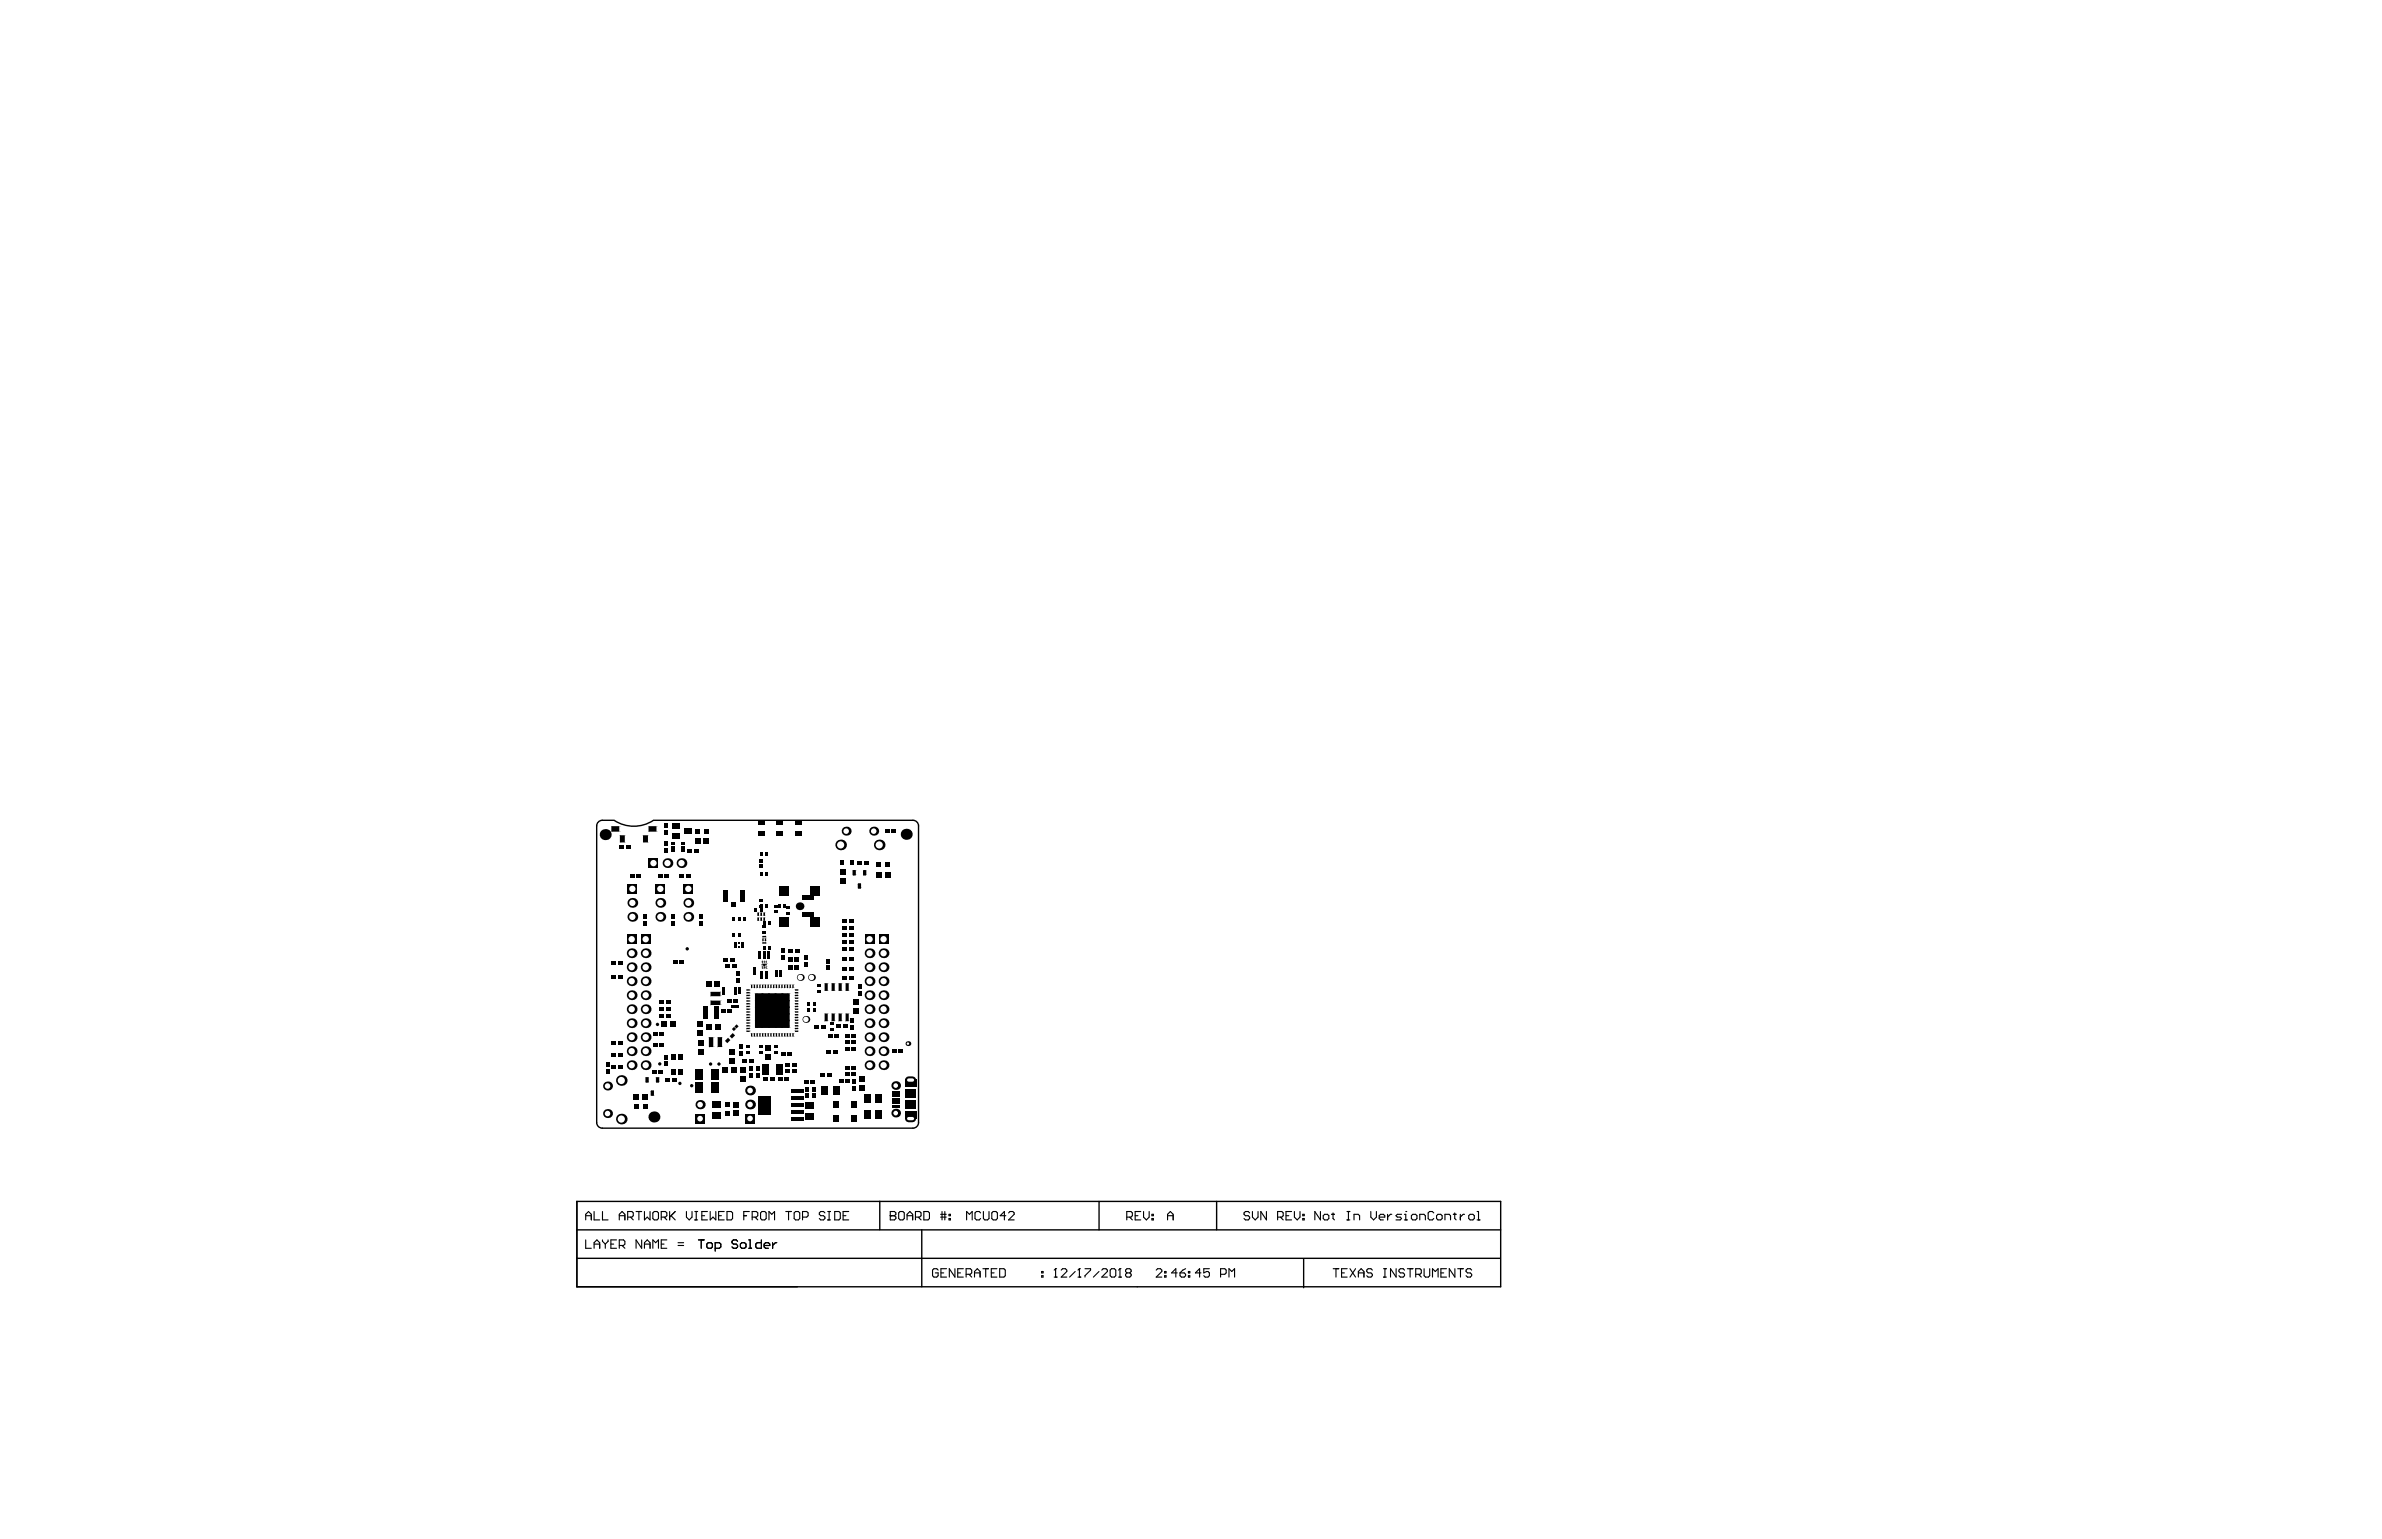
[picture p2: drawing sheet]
<svg xmlns="http://www.w3.org/2000/svg" width="432mm" height="279mm" viewBox="0 0 432 279" stroke-linecap="round" stroke-linejoin="round" font-family="sans-serif">
<path d="M111.4 148.8a6.4 6.4 0 0 0 7 0M118.4 148.7h47.1a1.01 1.01 0 0 1 1 1v53.8a1.01 1.01 0 0 1-1 1.1h-56.3a1.01 1.01 0 0 1-1-1.1v-53.8a1.01 1.01 0 0 1 1-1h2.1M104.6 217.8v15.5h167.4v-15.5h-167.4v15.5M159.5 217.8v5.2M199.2 217.8v5.2M220.5 217.8v5.2M104.6 228.2h167.4M104.6 223h167.4M167.1 223v10.3M236.3 228.3v5.2" fill="none" stroke="#000" stroke-width=".25"/>
<g fill="none" stroke="#000" stroke-width=".2">
<path d="M107.7 219.7v1.5h1M109.2 219.7v1.5h1M115.3 219.7h1M115.8 219.7v1.5M116.8 219.7v1.5l.5-.5 .5 .5v-1.5M118.3 219.9l.3-.2h.5l.3 .2v1l-.3 .3h-.5l-.3-.3zM121.4 219.7v1.5M122.4 219.7l-1 1M124.4 219.7v1l.5 .5 .5-.5v-1M126 219.7h.5M126.2 219.7v1.5M128.2 219.7h-1v1.5h1"/>
<path d="M128.7 219.7v1.5l.6-.5 .5 .5v-1.5M131.3 219.7h-1v1.5h1M131.8 219.7h.7l.3 .2v1l-.3 .3h-.7zM135.8 219.7h-1v1.5M138.1 219.7h.5l.3 .2v1l-.3 .3h-.5l-.2-.3v-1zM142.4 219.7h1.1M142.9 219.7v1.5M144 219.9l.2-.2h.5l.3 .2v1l-.3 .3h-.5l-.2-.3zM149.5 219.9l-.2-.2h-.5l-.3 .2v.3l.3 .2h.5l.2 .3v.2l-.2 .3h-.5l-.3-.3M150 219.7h.6M150.3 219.7v1.5M151.3 219.7h.8l.2 .2v1l-.2 .3h-.8z"/>
<path d="M153.8 219.7h-1v1.5h1M161.4 219.7h.7l.3 .2v.3l-.3 .2 .3 .3v.2l-.3 .3h-.7zM162.9 219.9l.3-.2h.5l.2 .2v1l-.2 .3h-.5l-.3-.3zM167.5 219.7h.7l.3 .2v1l-.3 .3h-.7zM170.8 219.7v1.5M171.3 219.7v1.5M177.8 219.9l-.3-.2h-.5l-.3 .2v1l.3 .3h.5l.3-.3M178.3 219.7v1.2l.2 .3h.5l.3-.3v-1.2M179.8 219.9l.2-.2h.5l.3 .2v1l-.3 .3h-.5l-.2-.3zM182.8 219.9l.3-.2h.5l.2 .2v.3l-1 1h1M206.8 219.7h-1v1.5h1M207.3 219.7v1l.5 .5 .5-.5v-1"/>
<path d="M226.5 219.9l-.2-.2h-.5l-.3 .2v.3l.3 .2h.5l.2 .3v.2l-.2 .3h-.5l-.3-.3M227 219.7v1l.5 .5 .6-.5v-1M229.6 219.7v1.5l-1-1.5v1.5M234.1 219.7h-1v1.5h1M234.6 219.7v1l.6 .5 .5-.5v-1M239.4 219.7v1.5l-1-1.5v1.5M241.6 219.9v1l.3 .3M244.2 219.7h.5M244.4 219.7v1.5M248.5 219.7v1l.5 .5 .5-.5v-1M254.8 219.7h.1M259.9 219.9l-.2-.2h-.6l-.2 .2v1l.2 .3h.6l.2-.3"/>
<path d="M263.7 219.9v1l.3 .3M267.8 219.7h.2v1.5M106.2 220.4h1M106.2 221.2v-1l.5-.5 .5 .5v1M106.2 224.8v1.5h1M107.7 226.3v-1l.5-.5 .5 .5v1M107.7 225.6h1M109.2 224.8v.3l.5 .5M109.7 225.6v.7M110.2 224.8v.3l-.5 .5M110.7 225.6h.5M111.8 224.8h-1.1v1.5h1.1"/>
<path d="M112.3 220.4h1M112.3 221.2v-1l.5-.5 .5 .5v1M112.3 225.8h.7l.3-.2v-.5l-.3-.3h-.7v1.5M112.8 225.8l.5 .5M113.8 220.7h.7l.3-.3v-.5l-.3-.2h-.7v1.5M114.3 220.7l.5 .5M116.3 224.8v1.5l-1-1.5v1.5M116.8 226.3v-1l.5-.5 .5 .5v1M116.8 225.6h1M118.3 226.3v-1.5l.6 .5 .5-.5v1.5M119.9 220.7h.7l.3-.3v-.5l-.3-.2h-.7v1.5M119.9 225.6h.5"/>
<path d="M120.4 220.7l.5 .5M120.9 224.8h-1v1.5h1M121.6 220.4l.8 .8M122.9 225.8h1M122.9 225.3h1M126 221.2h.5M126.6 224.8h1M127.1 224.8v1.5M127.2 220.4h.5M128.1 225.6l.3-.3h.5l.2 .3v.5l-.2 .2h-.5l-.3-.2zM129.7 226.3h.7l.3-.2v-.5l-.3-.3h-.7v1.5M130.3 220.4h.5"/>
<path d="M133.7 225.1l-.2-.3h-.6l-.2 .3v.2l.2 .3h.6l.2 .2v.3l-.2 .2h-.6l-.2-.2M134.2 225.6l.3-.3h.5l.2 .3v.5l-.2 .2h-.5l-.3-.2zM134.8 220.4h.5M135.7 226.3h.5M135.7 224.8h.3v1.5M136.4 220.7h.7l.3-.3v-.5l-.3-.2h-.7v1.5M136.9 220.7l.5 .5M138 224.8v1.5h-.7l-.3-.2v-.5l.3-.3h.7M138.5 225.8h1v-.2l-.2-.3h-.5l-.3 .3v.5l.3 .2h.5M139.4 221.2v-1.5l.5 .5 .5-.5v1.5M140 225.3v1M140.8 225.3h-.2l-.6 .5"/>
<path d="M145.5 220.7h.7l.3-.3v-.5l-.3-.2h-.7v1.5M150 221.2h.6M152.8 220.4h.5M161.4 220.4h.1M161.4 220.4h.7M164.4 220.4h1M164.4 221.2v-1l.5-.5 .5 .5v1M166 220.7h.7l.3-.3v-.5l-.3-.2h-.7v1.5M166.5 220.7l.5 .5M170.1 230.3l-.3-.3h-.5l-.3 .3v1l.3 .3h.5l.3-.3v-.5h-.5M170.5 220.7h1M170.5 220.2h1"/>
<path d="M170.6 230.8h.5M171.6 230h-1v1.6h1M172 220.2h.3v.2h-.3zM172 220.9h.3v.3h-.3zM173.1 230v1.6l-1-1.6v1.6M173.6 230.8h.5M174.6 230h-1v1.6h1M175.1 231.1h.8l.2-.3v-.5l-.2-.3h-.8v1.6M175.2 221.2v-1.5l.5 .5 .5-.5v1.5M175.6 231.1l.5 .5M176.7 230.8h1M176.7 231.6v-1.1l.5-.5 .5 .5v1.1"/>
<path d="M178.2 230h1M178.7 230v1.6M179.7 230.8h.5M180.7 230h-1v1.6h1M181.2 230h.8l.2 .3v1l-.2 .3h-.8zM182.3 220.4h-1l.8-.7v1.5M188.8 231.3h.3v.3h-.3zM188.8 230.5h.3v.3h-.3zM191.1 231.6h.5M191.4 230h.1M191.4 230v1.6M191.4 230l-.3 .3"/>
<path d="M192.4 230.3l.2-.3h.5l.3 .3v.2l-1 1.1h1M194.9 230.5l-1 1.1M195.4 231.6h.5M195.7 230h.1M195.7 230v1.6M195.7 230l-.3 .3M196.7 230h1v.3l-1 1v.3M199.2 230.5l-1 1.1M199.7 230.3l.3-.3h.5l.2 .3v.2l-1 1.1h1M201.2 230.3l.3-.3h.5l.3 .3v1l-.3 .3h-.5l-.3-.3zM202.8 231.6h.5M203 230h.1"/>
<path d="M203 230v1.6M203 230l-.2 .3M204.3 220.7h.7l.3-.3v-.5l-.3-.2h-.7v1.5M204.3 230.8l-.3 .3v.2l.3 .3h.5l.3-.3v-.2l-.3-.3M204.3 230.8l-.3-.3v-.2l.3-.3h.5l.3 .3v.2l-.3 .3M204.3 230.8h.5M204.8 220.7l.5 .5M205.8 220.4h.5M208.8 220.2h.3v.2h-.3zM208.8 220.9h.3v.3h-.3zM209.6 230.3l.3-.3h.5l.2 .3v.2l-1 1.1h1M211.1 231.3h.3v.3h-.3z"/>
<path d="M211.1 230.5h.3v.3h-.3zM211.7 221.2v-1l.5-.5 .5 .5v1M211.7 220.4h1M213.4 230.8h-1l.7-.8v1.6M213.9 230.8h.8l.2 .3v.2l-.2 .3h-.5l-.3-.3zM214.9 230l-.5 .3-.5 .5M215.4 231.3h.3v.3h-.3zM215.4 230.5h.3v.3h-.3zM217.7 230.8h-1l.8-.8v1.6M219.2 230h-1v.8l.5-.3h.3l.2 .3v.5l-.2 .3h-.5l-.3-.3M221.3 231.1h.7l.3-.3v-.5l-.3-.3h-.7v1.6M222.8 231.6v-1.6l.5 .5 .5-.5v1.6"/>
<path d="M231.6 220.7h.8l.2-.3v-.5l-.2-.2h-.8v1.5M232.1 220.7l.5 .5M233.1 220.4h.5M236.2 220.2h.2v.2h-.2zM236.2 220.9h.2v.3h-.2zM240.1 220.2h.5l.3 .2v.5l-.3 .3h-.5l-.2-.3v-.5zM241.4 220.2h.5M241.7 230h1M242.2 230v1.6M243.2 230.8h.5M244.2 221.2h.5M244.2 230h-1v1.6h1"/>
<path d="M244.7 230l1 1.6M245.5 221.2v-1h.7l.3 .2v.8M245.7 230l-1 1.6M246.2 230.8h1.1M246.2 231.6v-1.1l.5-.5 .6 .5v1.1M248.8 230.3l-.3-.3h-.5l-.2 .3v.2l.2 .3h.5l.3 .3v.2l-.3 .3h-.5l-.2-.3M250 220.7h1v-.3l-.2-.2h-.5l-.3 .2v.5l.3 .3h.5M250.8 231.6h.5M250.8 230h.5M251.1 230v1.6M251.5 220.2v1M252.3 220.2h-.3l-.5 .5"/>
<path d="M253.1 230v1.6l-1-1.6v1.6M254.1 220.2h-.8l-.2 .2 .2 .3h.5l.3 .2-.3 .3h-.7M254.6 221.2h.5M254.6 220.2h.2v1M254.6 230.3l-.2-.3h-.6l-.2 .3v.2l.2 .3h.6l.2 .3v.2l-.2 .3h-.6l-.2-.3M255.1 230h1M255.6 230v1.6M256.1 220.2h.5l.3 .2v.5l-.3 .3h-.5l-.3-.3v-.5zM256.6 231.1h.8l.2-.3v-.5l-.2-.3h-.8v1.6M257.1 231.1l.5 .5M257.4 221.2v-1h.7l.3 .2v.8M258.2 230v1.3l.2 .3h.5l.3-.3v-1.3"/>
<path d="M259.7 231.6v-1.6l.5 .5 .5-.5v1.6M260.7 220.2h.5l.2 .2v.5l-.2 .3h-.5l-.3-.3v-.5zM261.2 230.8h.5M261.9 221.2v-1h.8l.2 .2v.8M262.2 230h-1v1.6h1M263.5 220.2h.5M263.7 230v1.6l-1-1.6v1.6M264.2 230h1.1M264.7 220.2v1M264.8 230v1.6M265.5 220.2h-.3l-.5 .5M266.5 220.2h.5l.3 .2v.5l-.3 .3h-.5l-.3-.3v-.5z"/>
<path d="M266.8 230.3l-.3-.3h-.5l-.2 .3v.2l.2 .3h.5l.3 .3v.2l-.3 .3h-.5l-.2-.3M267.8 221.2h.5"/>
</g>
<g fill="#000">
<path d="M138 174.8h1v.2h-.2l-.2 .2v.5h-.1v-.5l-.2-.2h-.3z"/>
<circle cx="124.6" cy="172" r=".3"/>
<circle cx="119.2" cy="185.7" r=".3"/>
<circle cx="119.6" cy="192.9" r=".3"/>
<circle cx="123.2" cy="196.4" r=".3"/>
<circle cx="125.4" cy="196.9" r=".3"/>
<circle cx="128.8" cy="192.9" r=".3"/>
<circle cx="130.3" cy="192.9" r=".3"/>
<circle cx="137.1" cy="181.4" r=".25"/>
<circle cx="137.1" cy="185" r=".25"/>
<circle cx="137.1" cy="183.8" r=".25"/>
<circle cx="137.1" cy="182.6" r=".25"/>
<circle cx="137.2" cy="180.5" r=".32"/>
<circle cx="137.2" cy="186" r=".32"/>
<circle cx="138.2" cy="180.3" r=".25"/>
<circle cx="138.2" cy="181.4" r=".25"/>
<circle cx="138.2" cy="185" r=".25"/>
<circle cx="138.2" cy="186.1" r=".25"/>
<circle cx="138.2" cy="183.8" r=".25"/>
<circle cx="138.2" cy="182.6" r=".25"/>
<circle cx="139.4" cy="180.3" r=".25"/>
<circle cx="139.4" cy="181.4" r=".25"/>
<circle cx="139.4" cy="185" r=".25"/>
<circle cx="139.4" cy="186.1" r=".25"/>
<circle cx="139.4" cy="183.8" r=".25"/>
<circle cx="139.4" cy="182.6" r=".25"/>
<circle cx="140.6" cy="180.3" r=".25"/>
<circle cx="140.6" cy="181.4" r=".25"/>
<circle cx="140.6" cy="185" r=".25"/>
<circle cx="140.6" cy="186.1" r=".25"/>
<circle cx="140.6" cy="183.8" r=".25"/>
<circle cx="140.6" cy="182.6" r=".25"/>
<circle cx="141.8" cy="180.3" r=".25"/>
<circle cx="141.8" cy="181.4" r=".25"/>
<circle cx="141.8" cy="185" r=".25"/>
<circle cx="141.8" cy="186.1" r=".25"/>
<circle cx="141.8" cy="183.8" r=".25"/>
<circle cx="141.8" cy="182.6" r=".25"/>
<circle cx="142.7" cy="180.5" r=".32"/>
<circle cx="142.8" cy="186" r=".32"/>
<circle cx="142.9" cy="181.4" r=".25"/>
<circle cx="142.9" cy="185" r=".25"/>
<circle cx="142.9" cy="183.8" r=".25"/>
<circle cx="142.9" cy="182.6" r=".25"/>
<circle cx="146.1" cy="184.8" r=".62"/>
</g>
<g fill="#000">
<path d="M164.1 195.8h2v1.3h-2z" fill-rule="evenodd"/>
<path d="M164.1 201.6h2v1.3h-2z" fill-rule="evenodd"/>
</g>
<circle cx="146.1" cy="184.8" r=".49" fill="#fff"/>
<circle cx="164.6" cy="189.2" r=".44" fill="#000"/>
<circle cx="164.6" cy="189.2" r=".22" fill="#fff"/>
<circle cx="114.5" cy="188.1" r=".89" fill="#000"/>
<circle cx="114.5" cy="188.1" r=".57" fill="#fff"/>
<circle cx="114.5" cy="177.9" r=".89" fill="#000"/>
<circle cx="114.5" cy="177.9" r=".57" fill="#fff"/>
<circle cx="114.6" cy="163.7" r=".89" fill="#000"/>
<circle cx="114.6" cy="163.7" r=".57" fill="#fff"/>
<circle cx="117" cy="188.1" r=".89" fill="#000"/>
<circle cx="117" cy="188.1" r=".57" fill="#fff"/>
<circle cx="117" cy="177.9" r=".89" fill="#000"/>
<circle cx="117" cy="177.9" r=".57" fill="#fff"/>
<circle cx="119.7" cy="163.7" r=".89" fill="#000"/>
<circle cx="119.7" cy="163.7" r=".57" fill="#fff"/>
<circle cx="126.9" cy="200.3" r=".84" fill="#000"/>
<circle cx="126.9" cy="200.3" r=".51" fill="#fff"/>
<circle cx="136" cy="200.3" r=".89" fill="#000"/>
<circle cx="136" cy="200.3" r=".51" fill="#fff"/>
<circle cx="160.2" cy="188.1" r=".89" fill="#000"/>
<circle cx="160.2" cy="188.1" r=".57" fill="#fff"/>
<circle cx="157.6" cy="188.1" r=".89" fill="#000"/>
<circle cx="157.6" cy="188.1" r=".57" fill="#fff"/>
<circle cx="160.2" cy="177.9" r=".89" fill="#000"/>
<circle cx="160.2" cy="177.9" r=".57" fill="#fff"/>
<circle cx="157.6" cy="177.9" r=".89" fill="#000"/>
<circle cx="157.6" cy="177.9" r=".57" fill="#fff"/>
<circle cx="110.1" cy="201.9" r=".81" fill="#000"/>
<circle cx="110.1" cy="201.9" r=".5" fill="#fff"/>
<circle cx="112.6" cy="202.9" r=".96" fill="#000"/>
<circle cx="112.6" cy="202.9" r=".65" fill="#fff"/>
<circle cx="110.1" cy="196.9" r=".81" fill="#000"/>
<circle cx="110.1" cy="196.9" r=".5" fill="#fff"/>
<circle cx="112.6" cy="195.9" r=".96" fill="#000"/>
<circle cx="112.6" cy="195.9" r=".65" fill="#fff"/>
<circle cx="114.5" cy="193.1" r=".89" fill="#000"/>
<circle cx="114.5" cy="193.1" r=".57" fill="#fff"/>
<circle cx="114.5" cy="185.5" r=".89" fill="#000"/>
<circle cx="114.5" cy="185.5" r=".57" fill="#fff"/>
<circle cx="114.5" cy="190.6" r=".89" fill="#000"/>
<circle cx="114.5" cy="190.6" r=".57" fill="#fff"/>
<circle cx="114.5" cy="183" r=".89" fill="#000"/>
<circle cx="114.5" cy="183" r=".57" fill="#fff"/>
<circle cx="114.5" cy="180.4" r=".89" fill="#000"/>
<circle cx="114.5" cy="180.5" r=".57" fill="#fff"/>
<path d="M113.6 169.4h1.8v1.8h-1.8z" fill-rule="evenodd" fill="#000"/>
<circle cx="114.5" cy="170.3" r=".57" fill="#fff"/>
<circle cx="114.5" cy="172.8" r=".89" fill="#000"/>
<circle cx="114.5" cy="172.8" r=".57" fill="#fff"/>
<circle cx="114.6" cy="166.2" r=".89" fill="#000"/>
<circle cx="114.6" cy="166.2" r=".57" fill="#fff"/>
<path d="M113.7 160.3h1.8v1.8h-1.8z" fill-rule="evenodd" fill="#000"/>
<circle cx="114.6" cy="161.2" r=".57" fill="#fff"/>
<circle cx="117" cy="193.1" r=".89" fill="#000"/>
<circle cx="117" cy="193.1" r=".57" fill="#fff"/>
<circle cx="117" cy="190.6" r=".89" fill="#000"/>
<circle cx="117" cy="190.6" r=".57" fill="#fff"/>
<circle cx="117" cy="185.5" r=".89" fill="#000"/>
<circle cx="117" cy="185.5" r=".57" fill="#fff"/>
<circle cx="117" cy="180.4" r=".89" fill="#000"/>
<circle cx="117" cy="180.5" r=".57" fill="#fff"/>
<circle cx="117" cy="183" r=".89" fill="#000"/>
<circle cx="117" cy="183" r=".57" fill="#fff"/>
<circle cx="117" cy="172.8" r=".89" fill="#000"/>
<circle cx="117" cy="172.8" r=".57" fill="#fff"/>
<path d="M116.2 169.4h1.7v1.8h-1.7z" fill-rule="evenodd" fill="#000"/>
<circle cx="117" cy="170.3" r=".57" fill="#fff"/>
<circle cx="119.7" cy="166.2" r=".89" fill="#000"/>
<circle cx="119.7" cy="166.2" r=".57" fill="#fff"/>
<path d="M118.8 160.3h1.8v1.8h-1.8z" fill-rule="evenodd" fill="#000"/>
<circle cx="119.7" cy="161.2" r=".57" fill="#fff"/>
<circle cx="121" cy="156.5" r=".89" fill="#000"/>
<circle cx="121" cy="156.5" r=".57" fill="#fff"/>
<path d="M117.6 155.6h1.7v1.8h-1.7z" fill-rule="evenodd" fill="#000"/>
<circle cx="118.5" cy="156.5" r=".57" fill="#fff"/>
<path d="M126.1 202h1.6v1.7h-1.6z" fill-rule="evenodd" fill="#000"/>
<circle cx="126.9" cy="202.8" r=".51" fill="#fff"/>
<path d="M135.1 201.9h1.8v1.8h-1.8z" fill-rule="evenodd" fill="#000"/>
<circle cx="136" cy="202.8" r=".51" fill="#fff"/>
<circle cx="136" cy="197.7" r=".89" fill="#000"/>
<circle cx="136" cy="197.7" r=".51" fill="#fff"/>
<circle cx="147.1" cy="177.2" r=".62" fill="#000"/>
<circle cx="147.1" cy="177.2" r=".49" fill="#fff"/>
<circle cx="145.1" cy="177.2" r=".62" fill="#000"/>
<circle cx="145.1" cy="177.2" r=".49" fill="#fff"/>
<circle cx="152.4" cy="153.2" r=".96" fill="#000"/>
<circle cx="152.4" cy="153.2" r=".65" fill="#fff"/>
<circle cx="153.4" cy="150.7" r=".81" fill="#000"/>
<circle cx="153.4" cy="150.7" r=".5" fill="#fff"/>
<circle cx="162.4" cy="201.8" r=".79" fill="#000"/>
<circle cx="162.4" cy="201.8" r=".42" fill="#fff"/>
<circle cx="162.4" cy="196.8" r=".79" fill="#000"/>
<circle cx="162.4" cy="196.8" r=".42" fill="#fff"/>
<circle cx="160.2" cy="193.1" r=".89" fill="#000"/>
<circle cx="160.2" cy="193.1" r=".57" fill="#fff"/>
<circle cx="157.6" cy="193.1" r=".89" fill="#000"/>
<circle cx="157.6" cy="193.1" r=".57" fill="#fff"/>
<circle cx="160.2" cy="190.6" r=".89" fill="#000"/>
<circle cx="160.2" cy="190.6" r=".57" fill="#fff"/>
<circle cx="160.2" cy="185.5" r=".89" fill="#000"/>
<circle cx="160.2" cy="185.5" r=".57" fill="#fff"/>
<circle cx="157.6" cy="185.5" r=".89" fill="#000"/>
<circle cx="157.6" cy="185.5" r=".57" fill="#fff"/>
<circle cx="157.6" cy="190.6" r=".89" fill="#000"/>
<circle cx="157.6" cy="190.6" r=".57" fill="#fff"/>
<circle cx="160.2" cy="180.4" r=".89" fill="#000"/>
<circle cx="160.2" cy="180.5" r=".57" fill="#fff"/>
<circle cx="160.2" cy="183" r=".89" fill="#000"/>
<circle cx="160.2" cy="183" r=".57" fill="#fff"/>
<circle cx="157.6" cy="183" r=".89" fill="#000"/>
<circle cx="157.6" cy="183" r=".57" fill="#fff"/>
<circle cx="157.6" cy="180.4" r=".89" fill="#000"/>
<circle cx="157.6" cy="180.5" r=".57" fill="#fff"/>
<circle cx="160.2" cy="172.8" r=".89" fill="#000"/>
<circle cx="160.2" cy="172.8" r=".57" fill="#fff"/>
<path d="M159.3 169.4h1.8v1.8h-1.8z" fill-rule="evenodd" fill="#000"/>
<circle cx="160.2" cy="170.3" r=".57" fill="#fff"/>
<path d="M156.7 169.4h1.8v1.8h-1.8z" fill-rule="evenodd" fill="#000"/>
<circle cx="157.6" cy="170.3" r=".57" fill="#fff"/>
<circle cx="157.6" cy="172.8" r=".89" fill="#000"/>
<circle cx="157.6" cy="172.8" r=".57" fill="#fff"/>
<circle cx="159.4" cy="153.2" r=".96" fill="#000"/>
<circle cx="159.4" cy="153.2" r=".65" fill="#fff"/>
<circle cx="158.4" cy="150.7" r=".81" fill="#000"/>
<circle cx="158.4" cy="150.7" r=".5" fill="#fff"/>
<circle cx="114.5" cy="175.4" r=".89" fill="#000"/>
<circle cx="114.5" cy="175.4" r=".57" fill="#fff"/>
<circle cx="117" cy="175.4" r=".89" fill="#000"/>
<circle cx="117" cy="175.4" r=".57" fill="#fff"/>
<circle cx="160.2" cy="175.4" r=".89" fill="#000"/>
<circle cx="160.2" cy="175.4" r=".57" fill="#fff"/>
<circle cx="157.6" cy="175.4" r=".89" fill="#000"/>
<circle cx="157.6" cy="175.4" r=".57" fill="#fff"/>
<circle cx="124.8" cy="163.7" r=".89" fill="#000"/>
<circle cx="124.8" cy="163.7" r=".57" fill="#fff"/>
<circle cx="124.8" cy="166.2" r=".89" fill="#000"/>
<circle cx="124.8" cy="166.2" r=".57" fill="#fff"/>
<path d="M123.9 160.3h1.8v1.8h-1.8z" fill-rule="evenodd" fill="#000"/>
<circle cx="124.8" cy="161.2" r=".57" fill="#fff"/>
<circle cx="123.5" cy="156.5" r=".89" fill="#000"/>
<circle cx="123.5" cy="156.5" r=".57" fill="#fff"/>
<path d="M164.7 195.8h.7M164.7 202.8h.7" fill="none" stroke="#000" stroke-width="1.3"/>
<path d="M164.7 195.8h.7M164.7 202.8h.7" fill="none" stroke="#fff" stroke-width=".6"/>
<g fill="#000">
<path d="M110.8 149.8h1.4l.1 .9-1.4 .1z" fill-rule="evenodd"/>
<path d="M112.3 153.2h.8v.6h-.8z" fill-rule="evenodd"/>
<path d="M112.4 151.4l.9 .1-.1 1.2h-.8z" fill-rule="evenodd"/>
<path d="M113.5 153.2h.8v.6h-.8z" fill-rule="evenodd"/>
<path d="M114.2 158.5h.8v.6h-.8z" fill-rule="evenodd"/>
<path d="M115.4 158.5h.8v.6h-.8z" fill-rule="evenodd"/>
<path d="M116.6 151.4l.9 .1-.1 1.2h-.8z" fill-rule="evenodd"/>
<path d="M117.6 149.8h1.4v.9l-1.4 .1z" fill-rule="evenodd"/>
<path d="M119.3 158.5h.8v.6h-.8z" fill-rule="evenodd"/>
<path d="M120.5 153.8h.6v.8h-.6z" fill-rule="evenodd"/>
<path d="M120.5 149.3h.6v.8h-.6z" fill-rule="evenodd"/>
<path d="M120.5 152.6h.6v.8h-.6z" fill-rule="evenodd"/>
<path d="M120.5 150.5h.6v.8h-.6z" fill-rule="evenodd"/>
<path d="M120.5 158.5h.8v.6h-.8z" fill-rule="evenodd"/>
<path d="M121.6 152.7h.7v.6h-.7z" fill-rule="evenodd"/>
<path d="M121.6 153.4h.7v.5h-.7z" fill-rule="evenodd"/>
<path d="M121.6 154h.7v.5h-.7z" fill-rule="evenodd"/>
<path d="M123.2 158.5h.8v.6h-.8z" fill-rule="evenodd"/>
<path d="M121.9 151.1h1.4v1h-1.4z" fill-rule="evenodd"/>
<path d="M121.9 149.2h1.4v1h-1.4z" fill-rule="evenodd"/>
<path d="M123.5 152.7h.7v.6h-.7z" fill-rule="evenodd"/>
<path d="M123.5 154h.7v.5h-.7z" fill-rule="evenodd"/>
<path d="M123.5 153.4h.7v.5h-.7z" fill-rule="evenodd"/>
<path d="M124.4 158.5h.8v.6h-.8z" fill-rule="evenodd"/>
<path d="M124.7 154h.8v.6h-.8z" fill-rule="evenodd"/>
<path d="M124.1 150.2h1.4v1h-1.4z" fill-rule="evenodd"/>
<path d="M125.9 154h.8v.6h-.8z" fill-rule="evenodd"/>
<path d="M126 152h1v.9h-1z" fill-rule="evenodd"/>
<path d="M126 150.3h.8v.8h-.8z" fill-rule="evenodd"/>
<path d="M127.6 152h1v.9h-1z" fill-rule="evenodd"/>
<path d="M127.7 150.3h.8v.8h-.8z" fill-rule="evenodd"/>
<path d="M137.8 154.6h.4v.6h-.4z" fill-rule="evenodd"/>
<path d="M137.8 158.2h.4v.6h-.4z" fill-rule="evenodd"/>
<path d="M137.7 156.8h.6v.5h-.6z" fill-rule="evenodd"/>
<path d="M137.7 155.8h.6v.6h-.6z" fill-rule="evenodd"/>
<path d="M137.4 150.7h1.1v.9h-1.1z" fill-rule="evenodd"/>
<path d="M137.4 148.7h1.1v.9h-1.1z" fill-rule="evenodd"/>
<path d="M138.8 154.6h.4v.6h-.4z" fill-rule="evenodd"/>
<path d="M138.8 158.2h.4v.6h-.4z" fill-rule="evenodd"/>
<path d="M140.8 150.7h1.1v.9h-1.1z" fill-rule="evenodd"/>
<path d="M140.8 148.7h1.1v.9h-1.1z" fill-rule="evenodd"/>
<path d="M144.2 150.7h1.1v.9h-1.1z" fill-rule="evenodd"/>
<path d="M144.2 148.7h1.1v.9h-1.1z" fill-rule="evenodd"/>
<path d="M152.3 159.3h.9v1h-.9z" fill-rule="evenodd"/>
<path d="M152.3 157.7h.9v1h-.9z" fill-rule="evenodd"/>
<path d="M152.4 156h.6v.8h-.6z" fill-rule="evenodd"/>
<path d="M154.1 156h.6v.8h-.6z" fill-rule="evenodd"/>
<path d="M154.7 157.7h.3l.1 .2v.7l-.1 .1h-.3l-.2-.1v-.7z" fill-rule="evenodd"/>
<path d="M155.5 156.1h.8v.6h-.8z" fill-rule="evenodd"/>
<path d="M156.7 156.1h.8v.6h-.8z" fill-rule="evenodd"/>
<path d="M156.6 157.7h.3l.1 .2v.7l-.1 .1h-.3l-.2-.1v-.7z" fill-rule="evenodd"/>
<path d="M158.9 156.4h.8v.8h-.8z" fill-rule="evenodd"/>
<path d="M158.8 158.2h1v1h-1z" fill-rule="evenodd"/>
<path d="M160.4 150.4h.8v.6h-.8z" fill-rule="evenodd"/>
<path d="M160.5 156.4h.8v.8h-.8z" fill-rule="evenodd"/>
<path d="M160.4 158.2h1v1h-1z" fill-rule="evenodd"/>
<path d="M161.6 150.4h.8v.6h-.8z" fill-rule="evenodd"/>
<path d="M110.8 176.9h.8v.6h-.8z" fill-rule="evenodd"/>
<path d="M110.8 174.3h.8v.6h-.8z" fill-rule="evenodd"/>
<path d="M112 176.9h.8v.6h-.8z" fill-rule="evenodd"/>
<path d="M112 174.3h.8v.6h-.8z" fill-rule="evenodd"/>
<path d="M116.6 167h.6v.8h-.6z" fill-rule="evenodd"/>
<path d="M116.6 165.8h.6v.8h-.6z" fill-rule="evenodd"/>
<path d="M121.7 167h.6v.8h-.6z" fill-rule="evenodd"/>
<path d="M121.7 165.8h.6v.8h-.6z" fill-rule="evenodd"/>
<path d="M122 174.2h.8v.6h-.8z" fill-rule="evenodd"/>
<path d="M123.2 174.2h.8v.6h-.8z" fill-rule="evenodd"/>
<path d="M126.8 167h.6v.8h-.6z" fill-rule="evenodd"/>
<path d="M126.8 165.8h.6v.8h-.6z" fill-rule="evenodd"/>
<path d="M127.9 178h1v.9h-1z" fill-rule="evenodd"/>
<path d="M129.5 178h1v.9h-1z" fill-rule="evenodd"/>
<path d="M131.1 161.5h.9v2h-.9z" fill-rule="evenodd"/>
<path d="M131 179.1h.5v.6h-.5z" fill-rule="evenodd"/>
<path d="M131.5 174.9h.8v.6h-.8z" fill-rule="evenodd"/>
<path d="M131.1 173.8h.8v.6h-.8z" fill-rule="evenodd"/>
<path d="M132.6 163.6h.8v.8h-.8z" fill-rule="evenodd"/>
<path d="M132.7 174.9h.8v.6h-.8z" fill-rule="evenodd"/>
<path d="M132.3 173.8h.8v.6h-.8z" fill-rule="evenodd"/>
<path d="M132.8 169.3h.4v.6h-.4z" fill-rule="evenodd"/>
<path d="M132.8 166.4h.4v.6h-.4z" fill-rule="evenodd"/>
<path d="M133 179.1h.5v.6h-.5z" fill-rule="evenodd"/>
<path d="M133.2 170.8h.4v1h-.4z" fill-rule="evenodd"/>
<path d="M134.1 161.5h.9v2h-.9z" fill-rule="evenodd"/>
<path d="M133.5 177.3h.6v.8h-.6z" fill-rule="evenodd"/>
<path d="M133.5 176.1h.6v.8h-.6z" fill-rule="evenodd"/>
<path d="M133.9 171.5h.3v.3h-.3z" fill-rule="evenodd"/>
<path d="M133.9 170.8h.3v.4h-.3z" fill-rule="evenodd"/>
<path d="M133.8 169.3h.4v.6h-.4z" fill-rule="evenodd"/>
<path d="M133.8 166.4h.4v.6h-.4z" fill-rule="evenodd"/>
<path d="M133.8 166.4h.4v.6h-.4z" fill-rule="evenodd"/>
<path d="M133.7 179h.5v.6h-.5z" fill-rule="evenodd"/>
<path d="M134.5 170.8h.4v1h-.4z" fill-rule="evenodd"/>
<path d="M134.9 166.4h.3v.6h-.3z" fill-rule="evenodd"/>
<path d="M135.3 179.4h.6v.2h-.5z" fill-rule="evenodd"/>
<path d="M135.4 179.9h.5v.2h-.5z" fill-rule="evenodd"/>
<path d="M136.2 178.5l.2 .1-.1 .5h-.2z" fill-rule="evenodd"/>
<path d="M136.5 176.1h.5v.6h-.5z" fill-rule="evenodd"/>
<path d="M136.5 175.5h.5v.5h-.5z" fill-rule="evenodd"/>
<path d="M136.6 178.6h.3l-.1 .5h-.2z" fill-rule="evenodd"/>
<path d="M136.8 164.8h.4v.6h-.4z" fill-rule="evenodd"/>
<path d="M137.2 178.5l.2 .1-.1 .5h-.2z" fill-rule="evenodd"/>
<path d="M137.3 165.5h.3l-.1 .6-.2-.1z" fill-rule="evenodd"/>
<path d="M137.3 166.4h.3l-.1 .6-.2-.1z" fill-rule="evenodd"/>
<path d="M137.6 178.6h.3l-.1 .5h-.2z" fill-rule="evenodd"/>
<path d="M137.8 164h.4v.6h-.4z" fill-rule="evenodd"/>
<path d="M137.9 176.1h.5v.6h-.5z" fill-rule="evenodd"/>
<path d="M137.9 176.8h.5v.6h-.5z" fill-rule="evenodd"/>
<path d="M137.5 173.2h.5v.5h-.5z" fill-rule="evenodd"/>
<path d="M137.5 172.5h.5v.6h-.5z" fill-rule="evenodd"/>
<path d="M137.9 165.5h.2v.6l-.3-.1z" fill-rule="evenodd"/>
<path d="M137.9 166.4h.2v.6l-.3-.1z" fill-rule="evenodd"/>
<path d="M138.2 175.2l.1 .1-.1 .4-.1-.1z" fill-rule="evenodd"/>
<path d="M138.1 174.3h.2l-.1 .4z" fill-rule="evenodd"/>
<path d="M137.8 164.8h.4v.6h-.4z" fill-rule="evenodd"/>
<path d="M138.2 178.5l.2 .1-.1 .5h-.2z" fill-rule="evenodd"/>
<path d="M138.2 170.9l.6-.1 .1 .2-.7 .1z" fill-rule="evenodd"/>
<path d="M138.3 173.2h.5v.5h-.5z" fill-rule="evenodd"/>
<path d="M138.3 172.5h.5v.6h-.5z" fill-rule="evenodd"/>
<path d="M137.7 164.1h.6v.4h-.6z" fill-rule="evenodd"/>
<path d="M137.7 163.1h.6v.4h-.6z" fill-rule="evenodd"/>
<path d="M138.3 167.1h.4v.6h-.4z" fill-rule="evenodd"/>
<path d="M138.2 170.1l.2 .1v.4h-.2z" fill-rule="evenodd"/>
<path d="M138.5 174.3h.1v.4z" fill-rule="evenodd"/>
<path d="M138.5 175.4h.1z" fill-rule="evenodd"/>
<path d="M138.7 170.1l.2 .1-.1 .4h-.2z" fill-rule="evenodd"/>
<path d="M138.6 178.6h.3l-.1 .5h-.2z" fill-rule="evenodd"/>
<path d="M138.4 165.5h.3l-.1 .6-.2-.1z" fill-rule="evenodd"/>
<path d="M138.4 166.4h.3l-.1 .6-.2-.1z" fill-rule="evenodd"/>
<path d="M138.7 176.1h.5v.6h-.5z" fill-rule="evenodd"/>
<path d="M138.7 176.8h.5v.6h-.5z" fill-rule="evenodd"/>
<path d="M138.3 171.6h.4v.6h-.4z" fill-rule="evenodd"/>
<path d="M138.8 164h.4v.6h-.4z" fill-rule="evenodd"/>
<path d="M138.2 169.8l.6-.1 .1 .2h-.7z" fill-rule="evenodd"/>
<path d="M138.2 167.8h.6v.4h-.6z" fill-rule="evenodd"/>
<path d="M138.2 168.8h.6v.4h-.6z" fill-rule="evenodd"/>
<path d="M138.9 175.2l.1 .1-.1 .4-.1-.1z" fill-rule="evenodd"/>
<path d="M138.8 174.3h.2l-.1 .4z" fill-rule="evenodd"/>
<path d="M139.2 178.5l.2 .1-.1 .5h-.2z" fill-rule="evenodd"/>
<path d="M139.4 167.1h.3v.6h-.3z" fill-rule="evenodd"/>
<path d="M139.1 173.2h.5v.5h-.5z" fill-rule="evenodd"/>
<path d="M139.1 172.5h.5v.6h-.5z" fill-rule="evenodd"/>
<path d="M139.6 178.6h.3l-.1 .5h-.2z" fill-rule="evenodd"/>
<path d="M139.4 171.6h.3v.6h-.3z" fill-rule="evenodd"/>
<path d="M140.2 178.5l.2 .1-.1 .5h-.2z" fill-rule="evenodd"/>
<path d="M140.3 165.1h.6v.4h-.6z" fill-rule="evenodd"/>
<path d="M140.3 164.1h.6v.4h-.6z" fill-rule="evenodd"/>
<path d="M140.6 178.6h.3l-.1 .5h-.2z" fill-rule="evenodd"/>
<path d="M141.1 164h.3v.6h-.3z" fill-rule="evenodd"/>
<path d="M140.6 175.9h.5v.5h-.5z" fill-rule="evenodd"/>
<path d="M140.6 176.6h.5v.5h-.5z" fill-rule="evenodd"/>
<path d="M141.2 178.5l.2 .1-.1 .5h-.2z" fill-rule="evenodd"/>
<path d="M141.3 160.6h1.8v1.8h-1.8z" fill-rule="evenodd"/>
<path d="M141.3 166.2h1.8v1.8h-1.8z" fill-rule="evenodd"/>
<path d="M141.7 173.2h.6v.8h-.6z" fill-rule="evenodd"/>
<path d="M141.7 172h.6v.8h-.6z" fill-rule="evenodd"/>
<path d="M141.6 178.6h.3l-.1 .5h-.2z" fill-rule="evenodd"/>
<path d="M141.3 175.9h.5v.5h-.5z" fill-rule="evenodd"/>
<path d="M141.3 176.6h.5v.5h-.5z" fill-rule="evenodd"/>
<path d="M142.1 164h.4v.6h-.4z" fill-rule="evenodd"/>
<path d="M142.2 178.5l.2 .1-.1 .5h-.2z" fill-rule="evenodd"/>
<path d="M142.6 165.4h.6v.4h-.6z" fill-rule="evenodd"/>
<path d="M142.6 164.4h.6v.4h-.6z" fill-rule="evenodd"/>
<path d="M142.6 178.6h.3l-.1 .5h-.2z" fill-rule="evenodd"/>
<path d="M142.9 172.2h.8v.6h-.8z" fill-rule="evenodd"/>
<path d="M143.2 178.5l.2 .1-.1 .5h-.2z" fill-rule="evenodd"/>
<path d="M143.6 178.6h.3l-.1 .5h-.2z" fill-rule="evenodd"/>
<path d="M142.9 173.5h.8v.9h-.8z" fill-rule="evenodd"/>
<path d="M142.9 174.9h.8v.9h-.8z" fill-rule="evenodd"/>
<path d="M144.1 172.2h.8v.6h-.8z" fill-rule="evenodd"/>
<path d="M144.1 179.4h.5l.1 .2h-.6z" fill-rule="evenodd"/>
<path d="M144.5 163.9h.9v.8h-.9z" fill-rule="evenodd"/>
<path d="M144 173.5h.8v.9h-.8z" fill-rule="evenodd"/>
<path d="M144 174.9h.8v.9h-.8z" fill-rule="evenodd"/>
<path d="M145.5 165.4h2v.8h-2z" fill-rule="evenodd"/>
<path d="M145.5 162.4h2v.8h-2z" fill-rule="evenodd"/>
<path d="M145.7 173.2h.6v.8h-.6z" fill-rule="evenodd"/>
<path d="M145.7 174.4h.6v.8h-.6z" fill-rule="evenodd"/>
<path d="M148.1 179.6h.7v.4h-.7z" fill-rule="evenodd"/>
<path d="M148.1 178.6h.7v.3h-.7z" fill-rule="evenodd"/>
<path d="M146.9 160.7h1.7v1.6h-1.7z" fill-rule="evenodd"/>
<path d="M146.9 166.3h1.7v1.6h-1.7z" fill-rule="evenodd"/>
<path d="M149.5 178.3h.6l-.1 1.4-.5-.1z" fill-rule="evenodd"/>
<path d="M149.7 175.1h.6v.8h-.6z" fill-rule="evenodd"/>
<path d="M149.7 173.9h.6v.8h-.6z" fill-rule="evenodd"/>
<path d="M150.8 178.3h.5v1.4l-.5-.1z" fill-rule="evenodd"/>
<path d="M152 178.3h.6l-.1 1.4-.5-.1z" fill-rule="evenodd"/>
<path d="M152.8 169.2h.8v.6h-.8z" fill-rule="evenodd"/>
<path d="M152.8 168h.8v.6h-.8z" fill-rule="evenodd"/>
<path d="M152.8 170.5h.8v.6h-.8z" fill-rule="evenodd"/>
<path d="M152.8 166.8h.8v.6h-.8z" fill-rule="evenodd"/>
<path d="M152.8 175.3h.8v.6h-.8z" fill-rule="evenodd"/>
<path d="M152.8 177.1h.8v.6h-.8z" fill-rule="evenodd"/>
<path d="M152.8 173.6h.8v.6h-.8z" fill-rule="evenodd"/>
<path d="M152.8 171.8h.8v.6h-.8z" fill-rule="evenodd"/>
<path d="M153.3 178.3h.6l-.1 1.4-.5-.1z" fill-rule="evenodd"/>
<path d="M154 169.2h.8v.6h-.8z" fill-rule="evenodd"/>
<path d="M154 168h.8v.6h-.8z" fill-rule="evenodd"/>
<path d="M154 170.5h.8v.6h-.8z" fill-rule="evenodd"/>
<path d="M154 166.8h.8v.6h-.8z" fill-rule="evenodd"/>
<path d="M154 175.3h.8v.6h-.8z" fill-rule="evenodd"/>
<path d="M154 177.1h.8v.6h-.8z" fill-rule="evenodd"/>
<path d="M154 173.6h.8v.6h-.8z" fill-rule="evenodd"/>
<path d="M154 171.8h.8v.6h-.8z" fill-rule="evenodd"/>
<path d="M155.6 179.7h.6v.8h-.6z" fill-rule="evenodd"/>
<path d="M155.6 178.5h.6v.8h-.6z" fill-rule="evenodd"/>
<path d="M155.6 160.1h.3l.2 .2v.7l-.2 .1h-.3l-.1-.1v-.7z" fill-rule="evenodd"/>
<path d="M109.8 193.8h.6v.8h-.6z" fill-rule="evenodd"/>
<path d="M109.8 192.6h.6v.8h-.6z" fill-rule="evenodd"/>
<path d="M110.8 188.8h.8v.6h-.8z" fill-rule="evenodd"/>
<path d="M110.8 193.1h.8v.6h-.8z" fill-rule="evenodd"/>
<path d="M110.8 191.1h.8v.6h-.8z" fill-rule="evenodd"/>
<path d="M112 188.8h.8v.6h-.8z" fill-rule="evenodd"/>
<path d="M112 193.1h.8v.6h-.8z" fill-rule="evenodd"/>
<path d="M112 191.1h.8v.6h-.8z" fill-rule="evenodd"/>
<path d="M114.8 198.4h1v.9h-1z" fill-rule="evenodd"/>
<path d="M116.4 198.4h1v.9h-1z" fill-rule="evenodd"/>
<path d="M117.2 195.3h.3l.1 .2v.7l-.1 .1h-.3l-.2-.1v-.7z" fill-rule="evenodd"/>
<path d="M118.2 194.1h.8v.6h-.8z" fill-rule="evenodd"/>
<path d="M118.4 189.2h.8v.6h-.8z" fill-rule="evenodd"/>
<path d="M118.1 197.7h.3l.1 .2v.7l-.1 .1h-.3l-.1-.1v-.7z" fill-rule="evenodd"/>
<path d="M118.4 187.2h.8v.6h-.8z" fill-rule="evenodd"/>
<path d="M119.4 194.1h.8v.6h-.8z" fill-rule="evenodd"/>
<path d="M119 195.3h.3l.2 .2v.7l-.2 .1h-.3l-.1-.1v-.7z" fill-rule="evenodd"/>
<path d="M119.6 189.2h.8v.6h-.8z" fill-rule="evenodd"/>
<path d="M119.5 181.5h.8v.6h-.8z" fill-rule="evenodd"/>
<path d="M119.5 182.7h.8v.6h-.8z" fill-rule="evenodd"/>
<path d="M119.5 184h.8v.6h-.8z" fill-rule="evenodd"/>
<path d="M119.6 187.2h.8v.6h-.8z" fill-rule="evenodd"/>
<path d="M119.8 185.3h1v.9h-1z" fill-rule="evenodd"/>
<path d="M120.3 191.3h.6v.8h-.6z" fill-rule="evenodd"/>
<path d="M120.3 192.5h.6v.8h-.6z" fill-rule="evenodd"/>
<path d="M120.6 195.5h.8v.6h-.8z" fill-rule="evenodd"/>
<path d="M120.7 181.5h.8v.6h-.8z" fill-rule="evenodd"/>
<path d="M120.7 182.7h.8v.6h-.8z" fill-rule="evenodd"/>
<path d="M120.7 184h.8v.6h-.8z" fill-rule="evenodd"/>
<path d="M121.4 185.3h1v.9h-1z" fill-rule="evenodd"/>
<path d="M121.7 193.8h.8v1h-.8z" fill-rule="evenodd"/>
<path d="M121.7 191.1h.8v1h-.8z" fill-rule="evenodd"/>
<path d="M121.8 195.5h.8v.6h-.8z" fill-rule="evenodd"/>
<path d="M122.9 193.8h.8v1h-.8z" fill-rule="evenodd"/>
<path d="M122.9 191.1h.8v1h-.8z" fill-rule="evenodd"/>
<path d="M126.7 188.6h.9v1h-.9z" fill-rule="evenodd"/>
<path d="M126.7 190.2h.9v1h-.9z" fill-rule="evenodd"/>
<path d="M126.3 185.2h1v1h-1z" fill-rule="evenodd"/>
<path d="M126.3 186.8h1v1h-1z" fill-rule="evenodd"/>
<path d="M126.1 193.9h1.3v1.9h-1.3z" fill-rule="evenodd"/>
<path d="M126.1 196.3h1.3v1.9h-1.3z" fill-rule="evenodd"/>
<path d="M127.4 182.5h.8v2.2h-.8z" fill-rule="evenodd"/>
<path d="M128 185.8h1v1h-1z" fill-rule="evenodd"/>
<path d="M128.5 188.1h.8v1.7h-.8z" fill-rule="evenodd"/>
<path d="M129.4 182.5h.8v2.2h-.8z" fill-rule="evenodd"/>
<path d="M129 193.9h1.3v1.9h-1.3z" fill-rule="evenodd"/>
<path d="M129 196.3h1.3v1.9h-1.3z" fill-rule="evenodd"/>
<path d="M128.9 181.4h1.7v.8h-1.7z" fill-rule="evenodd"/>
<path d="M128.9 179.8h1.7v.8h-1.7z" fill-rule="evenodd"/>
<path d="M129.6 185.8h1v1h-1z" fill-rule="evenodd"/>
<path d="M130.1 188.1h.8l-.1 1.7h-.7z" fill-rule="evenodd"/>
<path d="M130.7 183.1h.8v.6h-.8z" fill-rule="evenodd"/>
<path d="M131 179.8h.5v.5h-.5z" fill-rule="evenodd"/>
<path d="M131 193.5h1v1h-1z" fill-rule="evenodd"/>
<path d="M132 188.2l.4 .4-.6 .6-.4-.5z" fill-rule="evenodd"/>
<path d="M132.2 191.9h1v1h-1z" fill-rule="evenodd"/>
<path d="M132.2 190.3h1v1h-1z" fill-rule="evenodd"/>
<path d="M131.8 181.2h.8v.6h-.8z" fill-rule="evenodd"/>
<path d="M131.9 183.1h.8v.6h-.8z" fill-rule="evenodd"/>
<path d="M132.8 187.3l.5 .4-.6 .6-.4-.4z" fill-rule="evenodd"/>
<path d="M133.1 186.2l.3 .4-.4 .4-.3-.4z" fill-rule="evenodd"/>
<path d="M132.7 182.2h.5v.5h-.5z" fill-rule="evenodd"/>
<path d="M133 179.8h.5v.5h-.5z" fill-rule="evenodd"/>
<path d="M133.5 185.7l.4 .4-.4 .4-.4-.4z" fill-rule="evenodd"/>
<path d="M132.6 193.5h1v1h-1z" fill-rule="evenodd"/>
<path d="M133 181.2h.8v.6h-.8z" fill-rule="evenodd"/>
<path d="M133.3 182.2h.6v.5h-.6z" fill-rule="evenodd"/>
<path d="M134.1 189.3h.6v.8h-.6z" fill-rule="evenodd"/>
<path d="M134.1 190.5h.6v.8h-.6z" fill-rule="evenodd"/>
<path d="M134.2 193.5h.9v1h-.9z" fill-rule="evenodd"/>
<path d="M134.2 195.1h.9v1h-.9z" fill-rule="evenodd"/>
<path d="M133.7 179.7h.5v.5h-.5z" fill-rule="evenodd"/>
<path d="M135.2 190.7h.6v.3h-.6z" fill-rule="evenodd"/>
<path d="M135.2 189.6h.6v.4h-.6z" fill-rule="evenodd"/>
<path d="M134.6 192.1h.8v.6h-.8z" fill-rule="evenodd"/>
<path d="M135.3 186.4h.6v.2h-.5z" fill-rule="evenodd"/>
<path d="M135.4 185.9h.5v.2h-.5z" fill-rule="evenodd"/>
<path d="M135.4 185.4h.5v.2h-.5z" fill-rule="evenodd"/>
<path d="M135.3 184.4h.6v.2h-.5z" fill-rule="evenodd"/>
<path d="M135.4 183.9h.5v.2h-.5z" fill-rule="evenodd"/>
<path d="M135.3 183.4h.6v.2h-.5z" fill-rule="evenodd"/>
<path d="M135.4 182.4h.5v.2h-.5z" fill-rule="evenodd"/>
<path d="M135.4 181.9h.5v.2h-.5z" fill-rule="evenodd"/>
<path d="M135.3 181.4h.6v.2h-.5z" fill-rule="evenodd"/>
<path d="M135.4 180.4h.5v.2h-.5z" fill-rule="evenodd"/>
<path d="M135.4 184.9h.5v.2h-.5z" fill-rule="evenodd"/>
<path d="M135.4 186.9h.5v.2h-.5z" fill-rule="evenodd"/>
<path d="M135.4 180.9h.5v.2h-.5z" fill-rule="evenodd"/>
<path d="M135.4 182.9h.5v.2h-.5z" fill-rule="evenodd"/>
<path d="M136.2 187.3l.2 .1-.1 .5h-.2z" fill-rule="evenodd"/>
<path d="M135.9 193.4h.6v.8h-.6z" fill-rule="evenodd"/>
<path d="M135.9 194.6h.6v.8h-.6z" fill-rule="evenodd"/>
<path d="M135.8 192.1h.8v.6h-.8z" fill-rule="evenodd"/>
<path d="M136.6 187.4h.3l-.1 .5h-.2z" fill-rule="evenodd"/>
<path d="M136.9 180.1l6.2 .1v6.2l-6.2-.1z" fill-rule="evenodd"/>
<path d="M137.2 187.3l.2 .1-.1 .5h-.2z" fill-rule="evenodd"/>
<path d="M137.6 190.6h.6v.4h-.6z" fill-rule="evenodd"/>
<path d="M137.6 189.6h.6v.4h-.6z" fill-rule="evenodd"/>
<path d="M137.1 193.4h.6v.8h-.6z" fill-rule="evenodd"/>
<path d="M137.1 194.6h.6v.8h-.6z" fill-rule="evenodd"/>
<path d="M137.6 187.4h.3l-.1 .5h-.2z" fill-rule="evenodd"/>
<path d="M138.2 192.9h1.1v1.9h-1.1z" fill-rule="evenodd"/>
<path d="M138.2 187.3l.2 .1-.1 .5h-.2z" fill-rule="evenodd"/>
<path d="M138.4 195.4h.8v.6h-.8z" fill-rule="evenodd"/>
<path d="M138.8 189.5h.9v1h-.9z" fill-rule="evenodd"/>
<path d="M138.8 191.1h.9v1h-.9z" fill-rule="evenodd"/>
<path d="M138.6 187.4h.3l-.1 .5h-.2z" fill-rule="evenodd"/>
<path d="M139.2 187.3l.2 .1-.1 .5h-.2z" fill-rule="evenodd"/>
<path d="M139.6 195.4h.8v.6h-.8z" fill-rule="evenodd"/>
<path d="M137.5 198.7h2.2v3.3h-2.2z" fill-rule="evenodd"/>
<path d="M139.6 187.4h.3l-.1 .5h-.2z" fill-rule="evenodd"/>
<path d="M140.2 187.3l.2 .1-.1 .5h-.2z" fill-rule="evenodd"/>
<path d="M140.3 190.7h.6v.3h-.6z" fill-rule="evenodd"/>
<path d="M140.3 189.6h.6v.4h-.6z" fill-rule="evenodd"/>
<path d="M140.7 192.9h1.1v1.9h-1.1z" fill-rule="evenodd"/>
<path d="M140.6 187.4h.3l-.1 .5h-.2z" fill-rule="evenodd"/>
<path d="M141 195.4h.8v.6h-.8z" fill-rule="evenodd"/>
<path d="M141.2 187.3l.2 .1-.1 .5h-.2z" fill-rule="evenodd"/>
<path d="M141.6 187.4h.3l-.1 .5h-.2z" fill-rule="evenodd"/>
<path d="M142.2 195.4h.8v.6h-.8z" fill-rule="evenodd"/>
<path d="M142.2 187.3l.2 .1-.1 .5h-.2z" fill-rule="evenodd"/>
<path d="M141.6 190.8h.8v.6h-.8z" fill-rule="evenodd"/>
<path d="M142.6 187.4h.3l-.1 .5h-.2z" fill-rule="evenodd"/>
<path d="M142.4 193.9h.8v.6h-.8z" fill-rule="evenodd"/>
<path d="M142.4 192.8h.8v.6h-.8z" fill-rule="evenodd"/>
<path d="M143.2 187.3l.2 .1-.1 .5h-.2z" fill-rule="evenodd"/>
<path d="M142.8 190.8h.8v.6h-.8z" fill-rule="evenodd"/>
<path d="M143.6 187.4h.3l-.1 .5h-.2z" fill-rule="evenodd"/>
<path d="M144.1 185.9h.5l.1 .2h-.6z" fill-rule="evenodd"/>
<path d="M144.1 185.4h.5l.1 .2h-.6z" fill-rule="evenodd"/>
<path d="M144.1 186.4h.5l.1 .2h-.6z" fill-rule="evenodd"/>
<path d="M144.1 184.4h.5l.1 .2h-.6z" fill-rule="evenodd"/>
<path d="M144.1 183.4h.5l.1 .2h-.6z" fill-rule="evenodd"/>
<path d="M144.1 183.9h.5l.1 .2h-.6z" fill-rule="evenodd"/>
<path d="M144.1 182.4h.5l.1 .2h-.6z" fill-rule="evenodd"/>
<path d="M144.1 181.4h.5l.1 .2h-.6z" fill-rule="evenodd"/>
<path d="M144.1 181.9h.5l.1 .2h-.6z" fill-rule="evenodd"/>
<path d="M144.1 180.4h.5l.1 .2h-.6z" fill-rule="evenodd"/>
<path d="M144.1 179.9h.5l.1 .2h-.6z" fill-rule="evenodd"/>
<path d="M144.1 184.9h.5l.1 .2h-.6z" fill-rule="evenodd"/>
<path d="M144.1 186.9h.5l.1 .2h-.6z" fill-rule="evenodd"/>
<path d="M144.1 180.9h.5l.1 .2h-.6z" fill-rule="evenodd"/>
<path d="M144.1 182.9h.5l.1 .2h-.6z" fill-rule="evenodd"/>
<path d="M143.6 193.9h.8v.6h-.8z" fill-rule="evenodd"/>
<path d="M143.6 192.8h.8v.6h-.8z" fill-rule="evenodd"/>
<path d="M143.4 197.5h2.2v.7h-2.2z" fill-rule="evenodd"/>
<path d="M143.4 198.8h2.2v.6h-2.2z" fill-rule="evenodd"/>
<path d="M146 198.3h.6v.8h-.6z" fill-rule="evenodd"/>
<path d="M146 197.1h.6v.8h-.6z" fill-rule="evenodd"/>
<path d="M146.4 181.8h.4v.6h-.4z" fill-rule="evenodd"/>
<path d="M146.4 182.8h.4v.6h-.4z" fill-rule="evenodd"/>
<path d="M145.8 195.9h.8v.6h-.8z" fill-rule="evenodd"/>
<path d="M147.4 181.8h.4v.6h-.4z" fill-rule="evenodd"/>
<path d="M147.4 182.8h.4v.6h-.4z" fill-rule="evenodd"/>
<path d="M147.6 186h.8v.6h-.8z" fill-rule="evenodd"/>
<path d="M147 195.9h.8v.6h-.8z" fill-rule="evenodd"/>
<path d="M147.3 198.3h.6v.8h-.6z" fill-rule="evenodd"/>
<path d="M147.3 197.1h.6v.8h-.6z" fill-rule="evenodd"/>
<path d="M148.8 194.6h.8v.6h-.8z" fill-rule="evenodd"/>
<path d="M148.8 186h.8v.6h-.8z" fill-rule="evenodd"/>
<path d="M148.9 196.9h1.3v1.6h-1.3z" fill-rule="evenodd"/>
<path d="M150 194.6h.8v.6h-.8z" fill-rule="evenodd"/>
<path d="M149.5 183.8h.6l-.1 1.4-.5-.1z" fill-rule="evenodd"/>
<path d="M149.9 190.4h.8v.6h-.8z" fill-rule="evenodd"/>
<path d="M150.1 187.5h.8v.6h-.8z" fill-rule="evenodd"/>
<path d="M150.9 196.9h1.3v1.6h-1.3z" fill-rule="evenodd"/>
<path d="M150.6 185.4h.6v.4h-.6z" fill-rule="evenodd"/>
<path d="M150.6 186.4h.6v.4h-.6z" fill-rule="evenodd"/>
<path d="M150.8 183.8h.5v1.4l-.5-.1z" fill-rule="evenodd"/>
<path d="M151.1 190.4h.8v.6h-.8z" fill-rule="evenodd"/>
<path d="M151.3 187.5h.8v.6h-.8z" fill-rule="evenodd"/>
<path d="M151.6 185.7h.8v.6h-.8z" fill-rule="evenodd"/>
<path d="M152 183.8h.6l-.1 1.4-.5-.1z" fill-rule="evenodd"/>
<path d="M152.1 195.7h.8v.6h-.8z" fill-rule="evenodd"/>
<path d="M153.2 193.4h.8v.6h-.8z" fill-rule="evenodd"/>
<path d="M153.2 189.8h.8v.6h-.8z" fill-rule="evenodd"/>
<path d="M153.2 187.6h.8v.6h-.8z" fill-rule="evenodd"/>
<path d="M152.8 185.7h.8v.6h-.8z" fill-rule="evenodd"/>
<path d="M153.3 183.8h.6l-.1 1.4-.5-.1z" fill-rule="evenodd"/>
<path d="M153.2 194.4h.8v.6h-.8z" fill-rule="evenodd"/>
<path d="M153.2 188.7h.8v.6h-.8z" fill-rule="evenodd"/>
<path d="M153.3 195.7h.8v.6h-.8z" fill-rule="evenodd"/>
<path d="M154.4 193.4h.8v.6h-.8z" fill-rule="evenodd"/>
<path d="M154.4 189.8h.8v.6h-.8z" fill-rule="evenodd"/>
<path d="M154.4 187.6h.8v.6h-.8z" fill-rule="evenodd"/>
<path d="M154.7 181.2h1v1h-1z" fill-rule="evenodd"/>
<path d="M154.7 182.8h1v1h-1z" fill-rule="evenodd"/>
<path d="M154.2 185.9h.6v.8h-.6z" fill-rule="evenodd"/>
<path d="M154.2 184.7h.6v.8h-.6z" fill-rule="evenodd"/>
<path d="M154.6 195.7h.6v.8h-.6z" fill-rule="evenodd"/>
<path d="M154.6 196.9h.6v.8h-.6z" fill-rule="evenodd"/>
<path d="M154.4 194.4h.8v.6h-.8z" fill-rule="evenodd"/>
<path d="M154.4 188.7h.8v.6h-.8z" fill-rule="evenodd"/>
<path d="M156.7 198.3h1.2v1.6h-1.2z" fill-rule="evenodd"/>
<path d="M155.8 196.7h1v1h-1z" fill-rule="evenodd"/>
<path d="M155.8 195.1h1v1h-1z" fill-rule="evenodd"/>
<path d="M158.7 198.3h1.3v1.6h-1.3z" fill-rule="evenodd"/>
<path d="M161.7 190.3h.8v.6h-.8z" fill-rule="evenodd"/>
<path d="M162.9 190.3h.8v.6h-.8z" fill-rule="evenodd"/>
<path d="M161.7 198.5h1.3v.4h-1.3z" fill-rule="evenodd"/>
<path d="M161.7 197.8h1.3v.4h-1.3z" fill-rule="evenodd"/>
<path d="M161.7 199.1h1.3v.4h-1.3z" fill-rule="evenodd"/>
<path d="M164.1 197.6h1.9v1.5h-1.9z" fill-rule="evenodd"/>
<path d="M115 200.2h.8v.8h-.8z" fill-rule="evenodd"/>
<path d="M116.6 200.2h.8v.8h-.8z" fill-rule="evenodd"/>
<path d="M129.1 201.7h1.6v1.3h-1.6z" fill-rule="evenodd"/>
<path d="M129.1 199.7h1.6v1.2h-1.6z" fill-rule="evenodd"/>
<path d="M131.4 201.5h.8v.8h-.8z" fill-rule="evenodd"/>
<path d="M131.4 199.8h.8v.8h-.8z" fill-rule="evenodd"/>
<path d="M133 199.8h1v1h-1z" fill-rule="evenodd"/>
<path d="M133 201.4h1v1h-1z" fill-rule="evenodd"/>
<path d="M143.4 202.6h2.2v.6h-2.2z" fill-rule="evenodd"/>
<path d="M143.4 200h2.2v.7h-2.2z" fill-rule="evenodd"/>
<path d="M143.4 201.3h2.2v.7h-2.2z" fill-rule="evenodd"/>
<path d="M146 201.8h1.6v1.2h-1.6z" fill-rule="evenodd"/>
<path d="M146 199.7h1.6v1.3h-1.6z" fill-rule="evenodd"/>
<path d="M151.1 199.6h.9v1.3h-.9z" fill-rule="evenodd"/>
<path d="M151.1 202.2h.9v1.2h-.9z" fill-rule="evenodd"/>
<path d="M154.4 199.6h.9v1.3h-.9z" fill-rule="evenodd"/>
<path d="M154.4 202.2h.9v1.2h-.9z" fill-rule="evenodd"/>
<path d="M156.7 201.3h1.2v1.6h-1.2z" fill-rule="evenodd"/>
<path d="M158.7 201.3h1.3v1.6h-1.3z" fill-rule="evenodd"/>
<path d="M161.7 200.4h1.3v.4h-1.3z" fill-rule="evenodd"/>
<path d="M161.7 199.8h1.3v.4h-1.3z" fill-rule="evenodd"/>
<path d="M164.1 199.6h1.9v1.5h-1.9z" fill-rule="evenodd"/>
</g>
<g fill="#000">
<path d="M154.5 157.9h.2zM154.6 157.8l.1-.1v.2h-.2z"/>
<path d="M154.7 158.6v.1zM154.5 158.6h.2v.1z"/>
<path d="M155 157.7v.2zM155 157.7l.1 .2h-.1z"/>
<path d="M155 158.6h.1zM155 158.6h.1l-.1 .1z"/>
<path d="M156.4 157.9h.2zM156.5 157.8l.1-.1v.2h-.2z"/>
<path d="M156.6 158.6v.1zM156.4 158.6h.2v.1z"/>
<path d="M156.9 157.7v.2zM156.9 157.7l.1 .2h-.1z"/>
<path d="M156.9 158.6h.1zM156.9 158.6h.1l-.1 .1z"/>
<path d="M155.5 160.3h.1zM155.5 160.2l.1-.1v.2h-.1z"/>
<path d="M155.6 161v.1zM155.5 161h.1v.1z"/>
<path d="M155.9 160.1v.2zM155.9 160.1l.2 .2h-.2z"/>
<path d="M155.9 161h.2zM155.9 161h.2l-.2 .1z"/>
<path d="M117 195.5h.2zM117 195.3h.2v.2h-.2z"/>
<path d="M117.2 196.2v.1zM117 196.2h.2v.1z"/>
<path d="M117.5 195.3v.2zM117.5 195.3l.1 .2h-.1z"/>
<path d="M117.5 196.2h.1zM117.5 196.2h.1l-.1 .1z"/>
<path d="M118 197.9h.1zM118 197.7h.1v.2h-.1z"/>
<path d="M118.1 198.6v.1zM118 198.6h.1v.1z"/>
<path d="M118.4 197.7v.2zM118.4 197.7l.1 .2h-.1z"/>
<path d="M118.4 198.6h.1zM118.4 198.6h.1l-.1 .1z"/>
<path d="M118.9 195.5h.1zM118.9 195.3h.1v.2h-.1z"/>
<path d="M119 196.2v.1zM118.9 196.2h.1v.1z"/>
<path d="M119.3 195.3v.2zM119.3 195.3l.2 .2h-.2z"/>
<path d="M119.3 196.2h.2zM119.3 196.2h.2v.1h-.2z"/>
<circle cx="109.7" cy="151.3" r="1"/>
<circle cx="164.3" cy="151.3" r="1"/>
<circle cx="145" cy="164.3" r=".7"/>
<circle cx="118.5" cy="202.5" r="1"/>
</g>
</svg>
